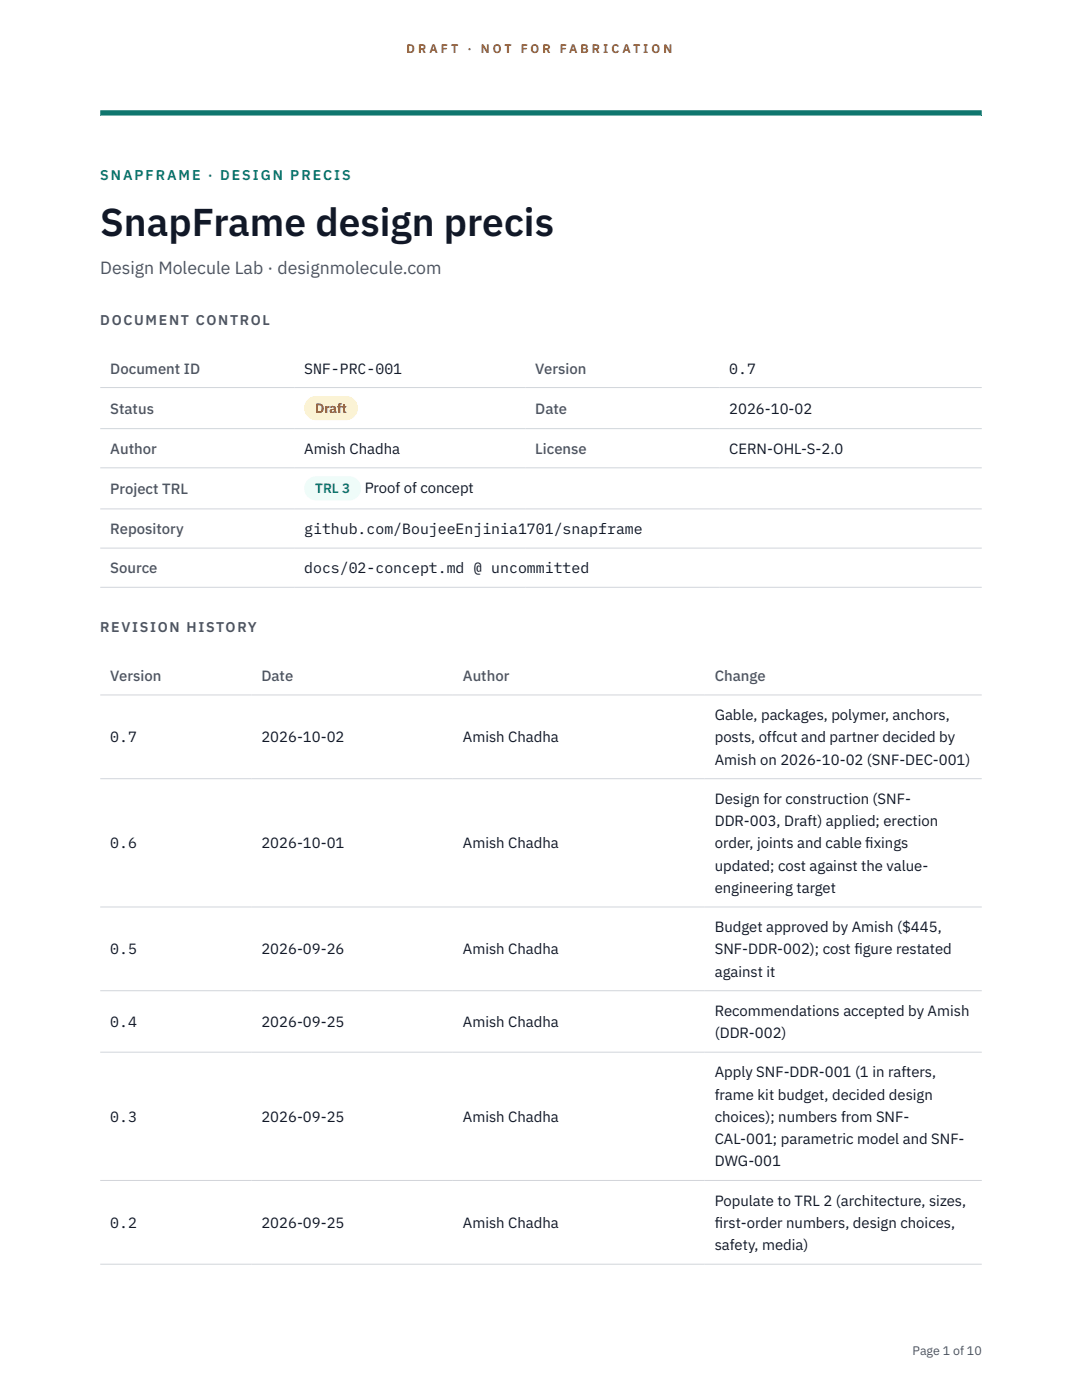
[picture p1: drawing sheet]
<svg xmlns="http://www.w3.org/2000/svg" width="216mm" height="279mm" viewBox="0 0 216 279" stroke-linecap="round" stroke-linejoin="round" font-family="sans-serif">
<defs><g id="words">
<text font-size="7.8" fill="#111827" x="20" y="47.1">SnapFrame design precis</text>
<text font-size="3.5" fill="#4b5563" x="20" y="54.6">Design Molecule Lab · designmolecule.com</text>
<g font-size="3" fill="#4b5563">
<text x="22" y="74.5">Document ID</text>
<text x="106.8" y="74.5">Version</text>
<text x="22" y="82.6">Status</text>
<text x="106.8" y="82.6">Date</text>
<text x="22" y="90.6">Author</text>
<text x="106.8" y="90.6">License</text>
<text x="22" y="98.6">Project TRL</text>
<text x="22" y="106.6">Repository</text>
<text x="22" y="114.4">Source</text>
<text x="22" y="135.9">Version</text>
<text x="52.2" y="135.9">Date</text>
<text x="92.4" y="135.9">Author</text>
<text x="142.6" y="135.9">Change</text>
</g>
<g font-size="3" fill="#111827">
<text x="60.7" y="74.5">SNF-PRC-001</text>
<text x="145.5" y="74.5">0.7</text>
<text x="145.5" y="82.6">2026-10-02</text>
<text x="60.7" y="90.6">Amish Chadha</text>
<text x="145.5" y="90.6">CERN-OHL-S-2.0</text>
<text x="72.8" y="98.5">Proof of concept</text>
<text x="60.7" y="106.6">github.com/BoujeeEnjinia1701/snapframe</text>
<text x="60.7" y="114.4">docs/02-concept.md @ uncommitted</text>
<text x="142.6" y="143.7">Gable, packages, polymer, anchors,</text>
<text x="22" y="148.2">0.7</text>
<text x="52.2" y="148.2">2026-10-02</text>
<text x="92.4" y="148.2">Amish Chadha</text>
<text x="142.6" y="148.2">posts, offcut and partner decided by</text>
<text x="142.6" y="152.6">Amish on 2026-10-02 (SNF-DEC-001)</text>
<text x="142.6" y="160.4">Design for construction (SNF-</text>
<text x="142.6" y="164.9">DDR-003, Draft) applied; erection</text>
<text x="22" y="169.3">0.6</text>
<text x="52.2" y="169.3">2026-10-01</text>
<text x="92.4" y="169.3">Amish Chadha</text>
<text x="142.6" y="169.3">order, joints and cable f</text>
<text x="142.6" y="173.8">updated; cost against the value-</text>
<text x="172.7" y="169.3">ixings</text>
<text x="142.6" y="178.2">engineering target</text>
<text x="22" y="190.5">0.5</text>
<text x="52.2" y="190.5">2026-09-26</text>
<text x="92.4" y="190.5">Amish Chadha</text>
<text x="142.6" y="186">Budget approved by Amish ($445,</text>
<text x="142.6" y="190.5">SNF-DDR-002); cost f</text>
<text x="170.5" y="190.5">igure restated</text>
<text x="142.6" y="194.9">against it</text>
<text x="142.6" y="202.7">Recommendations accepted by Amish</text>
<text x="22" y="205">0.4</text>
<text x="52.2" y="205">2026-09-25</text>
<text x="92.4" y="205">Amish Chadha</text>
<text x="142.6" y="207.2">(DDR-002)</text>
<text x="142.6" y="215">Apply SNF-DDR-001 (1 in rafters,</text>
<text x="142.6" y="219.5">frame kit budget, decided design</text>
<text x="22" y="223.9">0.3</text>
<text x="52.2" y="223.9">2026-09-25</text>
<text x="92.4" y="223.9">Amish Chadha</text>
<text x="142.6" y="223.9">choices); numbers from SNF-</text>
<text x="142.6" y="228.3">CAL-001; parametric model and SNF-</text>
<text x="142.6" y="232.8">DWG-001</text>
<text x="22" y="245.1">0.2</text>
<text x="52.2" y="245.1">2026-09-25</text>
<text x="92.4" y="245.1">Amish Chadha</text>
<text x="142.6" y="240.6">Populate to TRL 2 (architecture, sizes,</text>
<text x="142.6" y="245.1">f</text>
<text x="142.6" y="245.1">irst-order numbers, design choices,</text>
<text x="142.6" y="249.5">safety, media)</text>
</g>
<text font-size="2.8" fill="#0f766e" x="20" y="36">SNAPFRAME · DESIGN PRECIS</text>
<g font-size="2.8" fill="#4b5563">
<text x="20" y="64.8">DOCUMENT CONTROL</text>
<text x="20" y="126.2">REVISION HISTORY</text>
</g>
<text font-size="2.7" fill="#92400e" x="62.9" y="82.5">Draft</text>
<text font-size="2.7" fill="#0f766e" x="62.9" y="98.5">TRL 3</text>
<g font-size="2.5" fill="#b45309">
<text x="81.1" y="10.5">D R A F T</text>
<text x="93.3" y="10.5">·</text>
<text x="95.9" y="10.5">N O T</text>
<text x="103.9" y="10.5">F O R</text>
<text x="111.7" y="10.5">F A B R I C A T I O N</text>
</g>
<text font-size="2.5" fill="#4b5563" x="182.1" y="270.3">Page 1 of 10</text>
</g></defs>
<path d="M20 23.1h175.9zM20 22h175.9v1.1h-175.9z" fill-rule="evenodd" fill="#0f766e"/>
<g fill="none" stroke="#d1d5db" stroke-width=".2">
<path d="M20 77.3h175.9M20 85.5h175.9M20 93.4h175.9M20 101.6h175.9M20 109.4h175.9M20 117.2h175.9M20 138.7h175.9M20 155.4h175.9M20 181h175.9M20 197.7h175.9M20 210h175.9M20 235.6h175.9"/>
<path d="M20 252.3h175.9"/>
</g>
<path d="M60.7 79h10.7v4.9h-10.7z" fill="#fef3c7"/>
<path d="M60.7 95.1h11.4v4.8h-11.4z" fill="#f0fdfa"/>
<use href="#words"/>
</svg>
